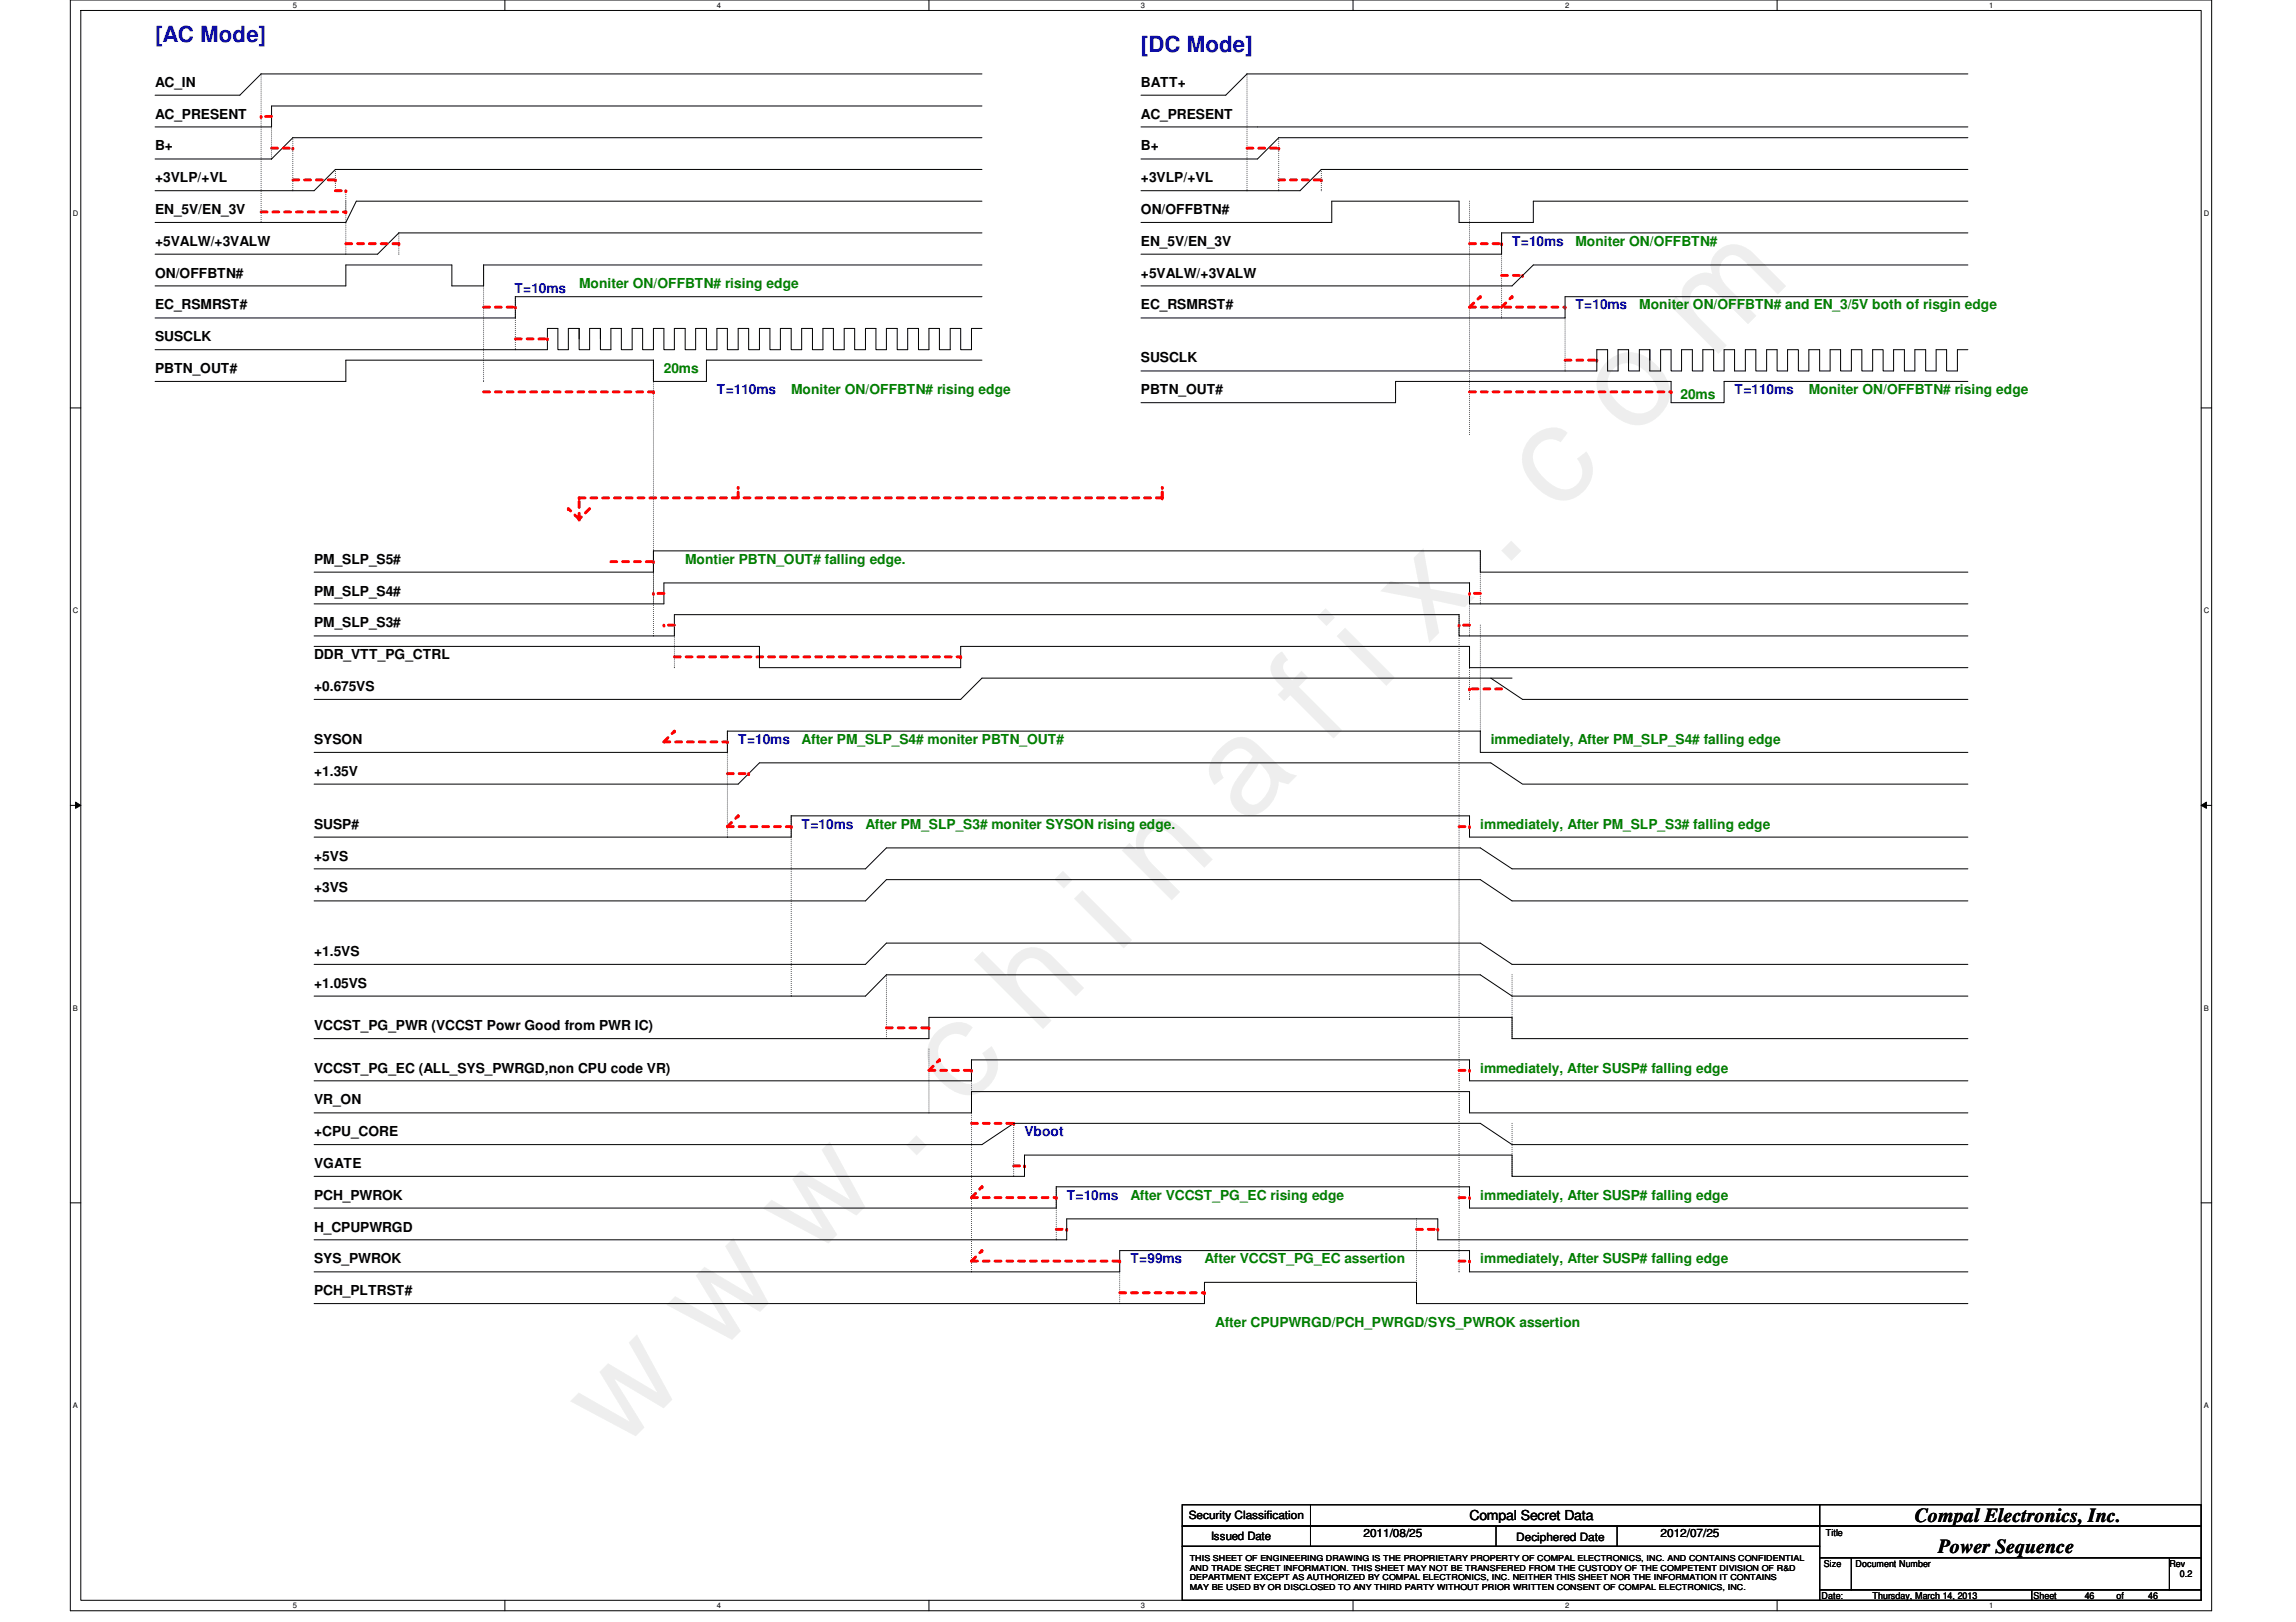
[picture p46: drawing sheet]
<svg xmlns="http://www.w3.org/2000/svg" width="297mm" height="210mm" viewBox="0 0 297 210" stroke-linecap="round" stroke-linejoin="round" font-family="sans-serif">
<defs><g id="words">
<text font-size="17.6" fill="#f00" x="80.1" y="188" transform="rotate(-45 80.1 188)">w w w . c h i n a f i x . c o m</text>
<g font-size="2.9" fill="#00f">
<text x="20.1" y="5.4">[AC Mode]</text>
<text x="147.6" y="6.8">[DC Mode]</text>
</g>
<g font-size="2.6">
<text x="247.7" y="197">Compal Electronics, Inc.</text>
<text x="250.7" y="201">Power Sequence</text>
</g>
<g font-size="1.8">
<text x="20.1" y="11.2">AC_IN</text>
<text x="147.6" y="11.2">BATT+</text>
<text x="20.1" y="15.4">AC_PRESENT</text>
<text x="147.6" y="15.4">AC_PRESENT</text>
<text x="20.1" y="19.5">B+</text>
<text x="20.1" y="23.6">+3VLP/+VL</text>
<text x="147.6" y="19.5">B+</text>
<text x="147.6" y="23.6">+3VLP/+VL</text>
<text x="20.1" y="27.7">EN_5V/EN_3V</text>
<text x="147.6" y="27.7">ON/OFFBTN#</text>
<text x="20.1" y="35.9">ON/OFFBTN#</text>
<text x="20.1" y="31.8">+5VALW/+3VALW</text>
<text x="147.6" y="35.9">+5VALW/+3VALW</text>
<text x="147.6" y="31.8">EN_5V/EN_3V</text>
<text x="20.1" y="40">EC_RSMRST#</text>
<text x="147.6" y="40">EC_RSMRST#</text>
<text x="20.1" y="44.2">SUSCLK</text>
<text x="147.6" y="46.9">SUSCLK</text>
<text x="20.1" y="48.3">PBTN_OUT#</text>
<text x="147.6" y="51">PBTN_OUT#</text>
<text x="40.6" y="72.9">PM_SLP_S5#</text>
<text x="40.6" y="77.1">PM_SLP_S4#</text>
<text x="40.6" y="81.2">PM_SLP_S3#</text>
<text x="40.6" y="85.3">DDR_VTT_PG_CTRL</text>
<text x="40.6" y="89.4">+0.675VS</text>
<text x="40.6" y="100.4">+1.35V</text>
<text x="40.6" y="96.3">SYSON</text>
<text x="40.6" y="107.2">SUSP#</text>
<text x="40.6" y="111.4">+5VS</text>
<text x="40.6" y="115.5">+3VS</text>
<text x="40.6" y="123.7">+1.5VS</text>
<text x="40.6" y="127.8">+1.05VS</text>
<text x="40.6" y="133.3">VCCST_PG_PWR (VCCST Powr Good from PWR IC)</text>
<text x="40.6" y="138.8">VCCST_PG_EC (ALL_SYS_PWRGD,non CPU code VR)</text>
<text x="40.6" y="142.9">VR_ON</text>
<text x="40.6" y="147">+CPU_CORE</text>
<text x="40.6" y="155.2">PCH_PWROK</text>
<text x="40.6" y="151.1">VGATE</text>
<text x="40.6" y="159.4">H_CPUPWRGD</text>
<text x="40.6" y="167.6">PCH_PLTRST#</text>
<text x="40.6" y="163.5">SYS_PWROK</text>
<text x="190.1" y="196.8">Compal Secret Data</text>
</g>
<g font-size="1.8" fill="#00f">
<text x="195.6" y="31.8">T=10ms</text>
<text x="66.6" y="38">T=10ms</text>
<text x="203.8" y="40">T=10ms</text>
<text x="92.7" y="51">T=110ms</text>
<text x="224.4" y="51">T=110ms</text>
<text x="95.5" y="96.3">T=10ms</text>
<text x="103.7" y="107.2">T=10ms</text>
<text x="132.5" y="147">Vboot</text>
<text x="138" y="155.2">T=10ms</text>
<text x="146.3" y="163.5">T=99ms</text>
</g>
<g font-size="1.8" fill="#008000">
<text x="203.8" y="31.8">Moniter ON/OFFBTN#</text>
<text x="74.9" y="37.3">Moniter ON/OFFBTN# rising edge</text>
<text x="212.1" y="40">Moniter ON/OFFBTN# and EN_3/5V both of risgin edge</text>
<text x="85.9" y="48.3">20ms</text>
<text x="102.4" y="51">Moniter ON/OFFBTN# rising edge</text>
<text x="217.4" y="51.7">20ms</text>
<text x="234" y="51">Moniter ON/OFFBTN# rising edge</text>
<text x="88.6" y="72.9">Montier PBTN_OUT# falling edge.</text>
<text x="103.7" y="96.3">After PM_SLP_S4# moniter PBTN_OUT#</text>
<text x="192.9" y="96.3">immediately, After PM_SLP_S4# falling edge</text>
<text x="112" y="107.2">After PM_SLP_S3# moniter SYSON rising edge.</text>
<text x="191.5" y="107.2">immediately, After PM_SLP_S3# falling edge</text>
<text x="191.5" y="138.8">immediately, After SUSP# falling edge</text>
<text x="146.3" y="155.2">After VCCST_PG_EC rising edge</text>
<text x="191.5" y="155.2">immediately, After SUSP# falling edge</text>
<text x="155.8" y="163.5">After VCCST_PG_EC assertion</text>
<text x="191.5" y="163.5">immediately, After SUSP# falling edge</text>
<text x="157.2" y="171.7">After CPUPWRGD/PCH_PWRGD/SYS_PWROK assertion</text>
</g>
<g font-size="1.5">
<text x="153.8" y="196.6">Security Classification</text>
<text x="156.7" y="199.3">Issued Date</text>
<text x="176.4" y="198.8">2011/08/25</text>
<text x="196.2" y="199.4">Deciphered Date</text>
<text x="214.8" y="198.8">2012/07/25</text>
</g>
<g font-size="1.2">
<text x="236" y="202.7">Size</text>
<text x="236.2" y="198.8">Title</text>
<text x="240.1" y="202.7">Document Number</text>
<text x="280.7" y="202.7">Rev</text>
<text x="235.7" y="206.9">Date:</text>
<text x="242.3" y="206.9">Thursday, March 14, 2013</text>
<text x="263.1" y="206.9">Sheet</text>
<text x="269.7" y="206.9">46</text>
<text x="273.8" y="206.9">of</text>
<text x="277.9" y="206.9">46</text>
<text x="282" y="204.1">0.2</text>
</g>
<g font-size="1.1">
<text x="153.9" y="202">THIS SHEET OF ENGINEERING DRAWING IS THE PROPRIETARY PROPERTY OF COMPAL ELECTRONICS, INC. AND CONTAINS CONFIDENTIAL</text>
<text x="153.9" y="203.2">AND TRADE SECRET INFORMATION. THIS SHEET MAY NOT BE TRANSFERED FROM THE CUSTODY OF THE COMPETENT DIVISION OF R&amp;D</text>
<text x="153.9" y="204.5">DEPARTMENT EXCEPT AS AUTHORIZED BY COMPAL ELECTRONICS, INC. NEITHER THIS SHEET NOR THE INFORMATION IT CONTAINS</text>
<text x="153.9" y="205.7">MAY BE USED BY OR DISCLOSED TO ANY THIRD PARTY WITHOUT PRIOR WRITTEN CONSENT OF COMPAL ELECTRONICS, INC.</text>
</g>
<g font-size="1">
<text x="37.9" y="1">5</text>
<text x="92.7" y="1">4</text>
<text x="147.6" y="1">3</text>
<text x="202.5" y="1">2</text>
<text x="257.3" y="1">1</text>
<text x="9.4" y="27.9">D</text>
<text x="285.1" y="27.9">D</text>
<text x="9.4" y="79.4">C</text>
<text x="285.1" y="79.4">C</text>
<text x="9.4" y="130.8">B</text>
<text x="285.1" y="130.8">B</text>
<text x="9.4" y="182.2">A</text>
<text x="285.1" y="182.2">A</text>
<text x="37.9" y="208.1">5</text>
<text x="92.7" y="208.1">4</text>
<text x="147.6" y="208.1">3</text>
<text x="202.5" y="208.1">2</text>
<text x="257.3" y="208.1">1</text>
</g>
</g></defs>
<path d="M9.1 0h277v208.4h-277zM10.5 1.4h274.3v205.7h-274.3z" fill="none" stroke="#000" stroke-width=".13"/>
<g fill="#fff">
<path d="M37.9 .1h.5v1.1h-.5z"/>
<path d="M37.9 207.2h.5v1.1h-.5z"/>
</g>
<path d="M65.3 0v1.4M65.3 207.1v1.3" fill="none" stroke="#000" stroke-width=".13"/>
<g fill="#fff">
<path d="M92.7 .1h.6v1.1h-.6z"/>
<path d="M92.7 207.2h.6v1.1h-.6z"/>
</g>
<path d="M120.2 0v1.4M120.2 207.1v1.3" fill="none" stroke="#000" stroke-width=".13"/>
<g fill="#fff">
<path d="M147.6 .1h.6v1.1h-.6z"/>
<path d="M147.6 207.2h.6v1.1h-.6z"/>
</g>
<path d="M175 0v1.4M175 207.1v1.3" fill="none" stroke="#000" stroke-width=".13"/>
<g fill="#fff">
<path d="M202.5 .1h.5v1.1h-.5z"/>
<path d="M202.5 207.2h.5v1.1h-.5z"/>
</g>
<path d="M229.9 0v1.4M229.9 207.1v1.3" fill="none" stroke="#000" stroke-width=".13"/>
<g fill="#fff">
<path d="M257.3 .1h.6v1.1h-.6z"/>
<path d="M257.3 207.2h.6v1.1h-.6z"/>
<path d="M9.4 27.1h.8v1.1h-.8z"/>
<path d="M285.1 27.1h.7v1.1h-.7z"/>
<path d="M9.4 78.5h.8v1.1h-.8z"/>
<path d="M285.1 78.5h.7v1.1h-.7z"/>
</g>
<path d="M9.1 52.8h1.4M284.8 52.8h1.3" fill="none" stroke="#000" stroke-width=".13"/>
<g fill="#fff">
<path d="M9.4 129.9h.7v1.1h-.7z"/>
<path d="M285.1 129.9h.6v1.1h-.6z"/>
</g>
<path d="M9.1 104.2h1.4M9.8 103.8l.7 .4-.7 .4zM284.8 104.2l.6-.4v.8zM284.8 104.2h1.3" fill="none" stroke="#000" stroke-width=".13"/>
<path d="M9.8 103.8l.7 .4-.7 .4zM284.8 104.2l.6-.4v.8z" fill="#000"/>
<g fill="#fff">
<path d="M9.4 181.4h.7v1.1h-.7z"/>
<path d="M285.1 181.4h.6v1.1h-.6z"/>
</g>
<path d="M127 17.8h-89.1l-2.8 2.8h-15M127 9.6h-93.2l-2.8 2.7h-10.9M127 30.1h-75.4l-2.8 2.8h-28.7M127 21.9h-83.6l-2.8 2.8h-20.5M127 26h-80.9l-1.4 2.8h-24.6M40.6 74h43.9M40.6 78.1h45.3M84.5 71.3h107M85.9 75.4h104.2M9.1 155.7h1.4M284.8 155.7h1.3" fill="none" stroke="#000" stroke-width=".13"/>
<path d="M44.7 26v6.9M44.7 32.9h.1" fill="none" stroke="#000" stroke-width=".13" stroke-dasharray="0 .3"/>
<path d="M37.9 23.3h5.5" fill="none" stroke="#f00" stroke-width=".38" stroke-dasharray=".8 .8"/>
<circle cx="43.4" cy="23.3" r=".19" fill="#f00" stroke-dasharray=".8 .8"/>
<path d="M33.8 27.4h10.9" fill="none" stroke="#f00" stroke-width=".38" stroke-dasharray=".8 .8"/>
<circle cx="44.7" cy="27.4" r=".19" fill="#f00" stroke-dasharray=".8 .8"/>
<path d="M33.8 9.6v19.2M33.8 28.8h.1" fill="none" stroke="#000" stroke-width=".13" stroke-dasharray="0 .3"/>
<path d="M44.7 31.5h6.9" fill="none" stroke="#f00" stroke-width=".38" stroke-dasharray=".8 .8"/>
<circle cx="51.6" cy="31.5" r=".19" fill="#f00" stroke-dasharray=".8 .8"/>
<path d="M40.6 164.6h104.3M144.9 161.8h45.2" fill="none" stroke="#000" stroke-width=".13"/>
<path d="M35.1 19.2h2.8" fill="none" stroke="#f00" stroke-width=".38" stroke-dasharray=".8 .8"/>
<circle cx="37.9" cy="19.2" r=".19" fill="#f00" stroke-dasharray=".8 .8"/>
<path d="M127 38.4h-60.3v2.7h-46.6M127 34.3h-64.4v2.7h-4.1v-2.7h-13.8v2.7h-24.6M20.1 45.3h50.7M84.5 46.6h-39.8v2.8h-24.6M91.4 46.6h35.6M40.6 168.7h115.2" fill="none" stroke="#000" stroke-width=".13"/>
<path d="M62.6 39.8h4.1M62.6 50.7h21.9M74.9 64.4h75.5" fill="none" stroke="#f00" stroke-width=".38" stroke-dasharray=".8 .8"/>
<path d="M43.4 21.9v2.8M43.4 24.7h.1M51.6 30.1v2.8M51.6 32.9h.1" fill="none" stroke="#000" stroke-width=".13" stroke-dasharray="0 .3"/>
<circle cx="66.7" cy="39.8" r=".19" fill="#f00" stroke-dasharray=".8 .8"/>
<path d="M44.7 24.7v2.7M44.7 27.4h.1" fill="none" stroke="#000" stroke-width=".13" stroke-dasharray="0 .3"/>
<path d="M43.4 24.7h1.3" fill="none" stroke="#f00" stroke-width=".38" stroke-dasharray=".8 .8"/>
<circle cx="44.7" cy="24.7" r=".19" fill="#f00" stroke-dasharray=".8 .8"/>
<path d="M62.6 34.3v15.1M66.7 38.4v6.9M62.6 49.4h.1M66.7 45.3h.1" fill="none" stroke="#000" stroke-width=".13" stroke-dasharray="0 .3"/>
<path d="M35.1 15.1h-1.3M66.7 43.9h4.1" fill="none" stroke="#f00" stroke-width=".38" stroke-dasharray=".8 .8"/>
<path d="M127 13.7h-91.9v2.7h-15" fill="none" stroke="#000" stroke-width=".13"/>
<circle cx="33.8" cy="15.1" r=".19" fill="#f00" stroke-dasharray=".8 .8"/>
<path d="M35.1 16.4v4.2M37.9 17.8v6.9M35.1 20.6h.1M37.9 24.7h.1" fill="none" stroke="#000" stroke-width=".13" stroke-dasharray="0 .3"/>
<path d="M254.6 9.6h-93.3l-2.7 2.7h-11M254.6 17.8h-89.2l-2.7 2.8h-15.1M254.6 21.9h-83.7l-2.7 2.8" fill="none" stroke="#000" stroke-width=".13"/>
<path d="M165.4 23.3h5.5" fill="none" stroke="#f00" stroke-width=".38" stroke-dasharray=".8 .8"/>
<circle cx="170.9" cy="23.3" r=".19" fill="#f00" stroke-dasharray=".8 .8"/>
<path d="M161.3 9.6v15.1M170.9 21.9v2.8" fill="none" stroke="#000" stroke-width=".13" stroke-dasharray="0 .3"/>
<path d="M161.3 19.2h4.1" fill="none" stroke="#f00" stroke-width=".38" stroke-dasharray=".8 .8"/>
<circle cx="165.4" cy="19.2" r=".19" fill="#f00" stroke-dasharray=".8 .8"/>
<g fill="none" stroke="#000" stroke-width=".13">
<path d="M147.6 16.4h107M147.6 37h48M147.6 32.9h46.7M194.3 30.1h60.3M198.4 26h56.2M198.4 34.3h56.2M202.5 38.4h52.1M147.6 48h59M147.6 52.1h32.9M147.6 41.1h54.9M180.5 49.4h35.7M223.1 49.4h31.5"/>
<path d="M236.8 45.3h1.3v2.7h1.4v-2.7h1.4v2.7h1.4v-2.7h1.3v2.7h1.4v-2.7h1.4v2.7h1.3v-2.7h1.4v2.7h1.4v-2.7h1.3v2.7h1.4v-2.7h1.4M87.2 79.5h101.6v2.8h65.8M190.1 78.1h64.5M191.5 74h63.1M40.6 97.4h53.5M40.6 82.3h46.6M40.6 90.5h83.7M40.6 83.7h57.7v2.7M94.1 94.6h97.4M98.3 98.7h94.6l4.1 2.8h57.6M124.3 83.7h65.8v2.7h64.5M127 87.8h68.6"/>
<path d="M191.5 97.4h63.1M197 90.5h57.6M40.6 101.5h54.9M40.6 108.3h61.8M40.6 112.4h71.4M40.6 116.6h71.4M102.4 105.6h87.7M114.7 109.7h76.8M114.7 113.8h76.8M190.1 108.3h64.5M195.6 112.4h59M195.6 116.6h59"/>
<path d="M40.6 124.8h71.4M40.6 128.9h71.4M40.6 139.9h85.1M40.6 134.4h79.6M114.7 122h76.8M114.7 126.2h76.8M120.2 131.7h75.4M125.7 137.2h64.4M190.1 139.9h64.5M195.6 124.8h59M195.6 128.9h59M195.6 134.4h59"/>
<path d="M40.6 156.3h96M40.6 144h85.1M40.6 148.1h86.4M40.6 152.2h91.9M125.7 141.3h64.4M131.1 145.4h60.4l4.1 2.7h59M132.5 149.5h63.1v2.7h59M136.6 153.6h53.5M138 157.7h48M190.1 144h64.5M190.1 156.3h64.5M40.6 160.4h97.4"/>
<path d="M183.3 168.7h71.3M186 160.4h68.6M190.1 164.6h64.5M152.9 194.7h82.5v2.8h-82.5zM152.9 197.5h82.5v2.6h-82.5zM169.5 194.7v5.4M193.5 197.5v2.6M209.2 197.5v2.6M235.4 194.7h49.4v2.8h-49.4zM235.4 197.5h49.4v4.1h-49.4zM152.9 200.1h82.5v7h-82.5zM235.4 201.6h4.1v4.1h-4.1z"/>
<path d="M235.4 205.7h27.4v1.4h-27.4zM239.5 201.6h41.2v4.1h-41.2zM262.8 205.7h22v1.4h-22zM280.7 201.6h4.1v4.1h-4.1z"/>
</g>
<path d="M165.4 17.8v6.9M190.1 26v30.2M84.5 46.6v35.7M188.8 79.5v85.1" fill="none" stroke="#000" stroke-width=".13" stroke-dasharray="0 .3"/>
<path d="M87.2 85h37.1" fill="none" stroke="#f00" stroke-width=".38" stroke-dasharray=".8 .8"/>
<use href="#words"/>
</svg>
